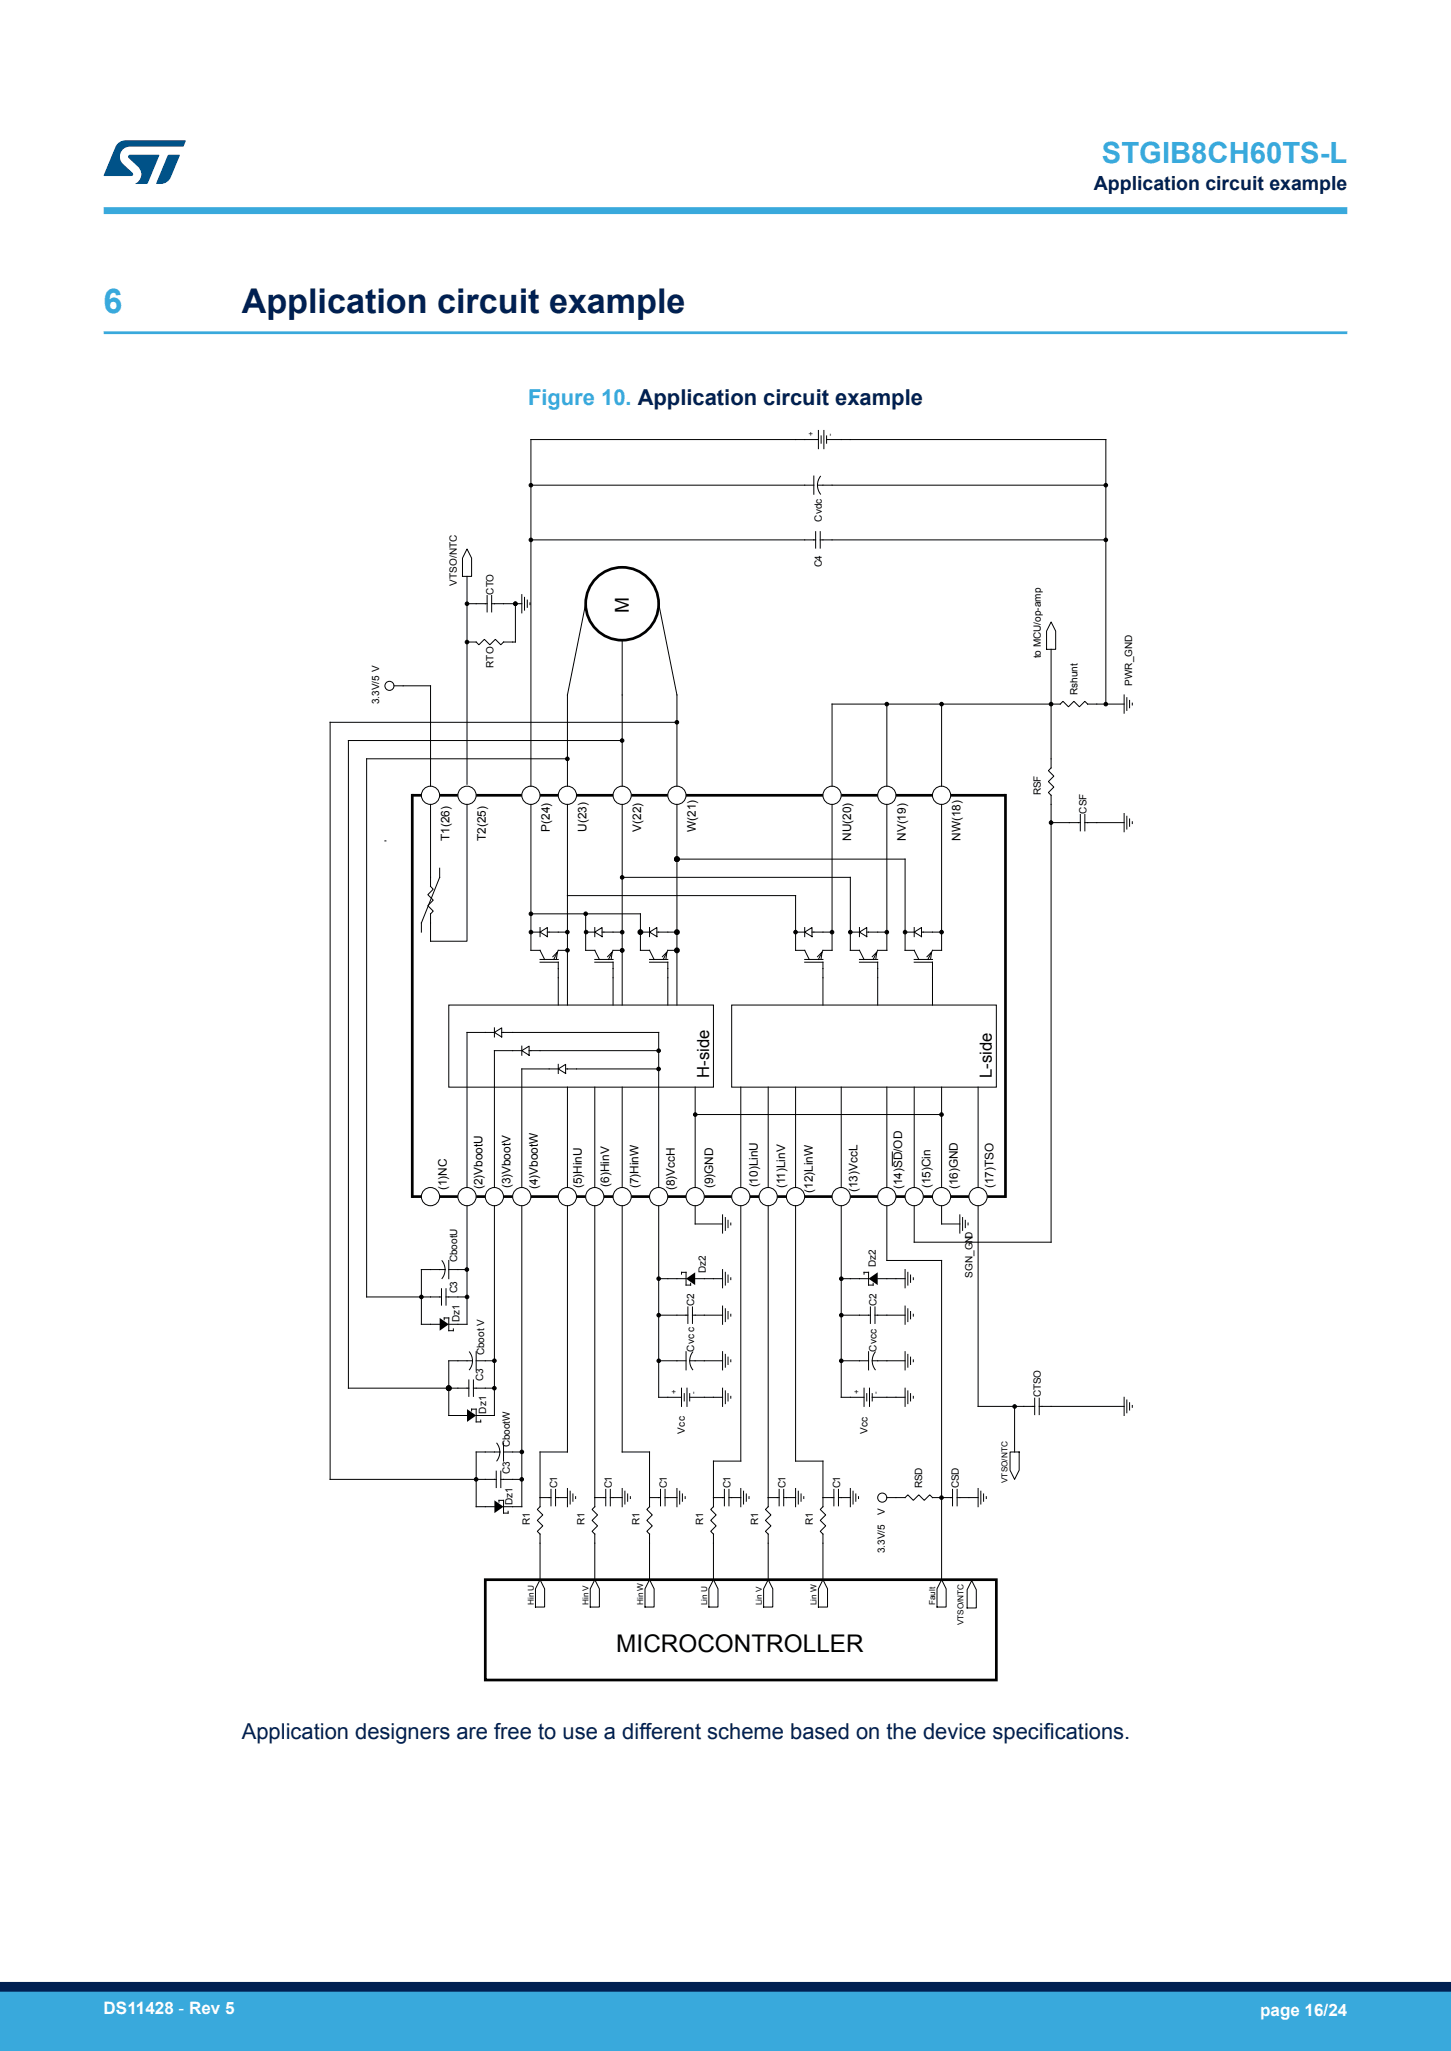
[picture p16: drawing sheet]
<svg xmlns="http://www.w3.org/2000/svg" width="210mm" height="297mm" viewBox="0 0 210 297" stroke-linecap="round" stroke-linejoin="round" font-family="sans-serif">
<defs><g id="words">
<text font-size="4.9" fill="#39a9dc" x="15" y="45.4">6</text>
<text font-size="4.9" fill="#002052" x="35" y="45.4">Application circuit example</text>
<text font-size="4.2" fill="#39a9dc" x="159.5" y="23.5">STGIB8CH60TS-L</text>
<text font-size="3.5" x="89.2" y="239.2">MICROCONTROLLER</text>
<text font-size="3.2" fill="#39a9dc" x="76.4" y="58.6">Figure 10. Application circuit example</text>
<text font-size="3.2" fill="#002052" x="35" y="251.9">Application designers are free to use a different scheme based on the device specifications.</text>
<text font-size="2.8" fill="#002052" x="158.3" y="27.5">Application circuit example</text>
<text font-size="2.8" x="91" y="88.7" transform="rotate(-90 91 88.7)">M</text>
<g font-size="2.5" fill="#fff">
<text x="15" y="291.6">DS11428 - Rev 5</text>
<text x="182.4" y="291.9">page 16/24</text>
</g>
<g font-size="2.4">
<text x="102.6" y="156.1" transform="rotate(-90 102.6 156.1)">H-side</text>
<text x="143.6" y="156.1" transform="rotate(-90 143.6 156.1)">L-side</text>
</g>
<g font-size="1.7">
<text x="65" y="121.8" transform="rotate(-90 65 121.8)">T1(26)</text>
<text x="70.3" y="121.8" transform="rotate(-90 70.3 121.8)">T2(25)</text>
<text x="79.6" y="120.4" transform="rotate(-90 79.6 120.4)">P(24)</text>
<text x="84.9" y="120.4" transform="rotate(-90 84.9 120.4)">U(23)</text>
<text x="92.8" y="120.4" transform="rotate(-90 92.8 120.4)">V(22)</text>
<text x="100.7" y="120.4" transform="rotate(-90 100.7 120.4)">W(21)</text>
<text x="123.2" y="121.8" transform="rotate(-90 123.2 121.8)">NU(20)</text>
<text x="131.1" y="121.8" transform="rotate(-90 131.1 121.8)">NV(19)</text>
<text x="139" y="121.8" transform="rotate(-90 139 121.8)">NW(18)</text>
<text x="64.7" y="172.4" transform="rotate(-90 64.7 172.4)">(1)NC</text>
<text x="69.8" y="172.2" transform="rotate(-90 69.8 172.2)">(2)VbootU</text>
<text x="73.9" y="172.1" transform="rotate(-90 73.9 172.1)">(3)VbootV</text>
<text x="77.9" y="172.2" transform="rotate(-90 77.9 172.2)">(4)VbootW</text>
<text x="84.2" y="172.1" transform="rotate(-90 84.2 172.1)">(5)HinU</text>
<text x="88.2" y="171.8" transform="rotate(-90 88.2 171.8)">(6)HinV</text>
<text x="92.4" y="172.1" transform="rotate(-90 92.4 172.1)">(7)HinW</text>
<text x="97.7" y="172.4" transform="rotate(-90 97.7 172.4)">(8)VccH</text>
<text x="103.2" y="172.1" transform="rotate(-90 103.2 172.1)">(9)GND</text>
<text x="109.7" y="172" transform="rotate(-90 109.7 172)">(10)LinU</text>
<text x="113.7" y="172.1" transform="rotate(-90 113.7 172.1)">(11)LinV</text>
<text x="117.6" y="172.7" transform="rotate(-90 117.6 172.7)">(12)LinW</text>
<text x="124.1" y="172.6" transform="rotate(-90 124.1 172.6)">(13)VccL</text>
<text x="130.6" y="172.2" transform="rotate(-90 130.6 172.2)">(14)SD/OD</text>
<text x="134.7" y="172.1" transform="rotate(-90 134.7 172.1)">(15)Cin</text>
<text x="138.6" y="172.2" transform="rotate(-90 138.6 172.2)">(16)GND</text>
<text x="143.8" y="172.1" transform="rotate(-90 143.8 172.1)">(17)TSO</text>
</g>
<g font-size="1.4">
<text x="118.9" y="75.5" transform="rotate(-90 118.9 75.5)">Cvdc</text>
<text x="118.9" y="82.1" transform="rotate(-90 118.9 82.1)">C4</text>
<text x="66.1" y="84.8" transform="rotate(-90 66.1 84.8)">VTSO/NTC</text>
<text x="71.4" y="86.1" transform="rotate(-90 71.4 86.1)">CTO</text>
<text x="150.6" y="95.4" transform="rotate(-90 150.6 95.4)">to MCU/op-amp</text>
<text x="54.9" y="102" transform="rotate(-90 54.9 102)">3.3V/5 V</text>
<text x="71.4" y="96.7" transform="rotate(-90 71.4 96.7)">RTO</text>
<text x="155.9" y="100.6" transform="rotate(-90 155.9 100.6)">Rshunt</text>
<text x="163.9" y="99.3" transform="rotate(-90 163.9 99.3)">PWR_GND</text>
<text x="150.6" y="115.2" transform="rotate(-90 150.6 115.2)">RSF</text>
<text x="157.3" y="117.8" transform="rotate(-90 157.3 117.8)">CSF</text>
<text x="66.2" y="182.8" transform="rotate(-90 66.2 182.8)">CbootU</text>
<text x="102.2" y="184.4" transform="rotate(-90 102.2 184.4)">Dz2</text>
<text x="126.7" y="183.4" transform="rotate(-90 126.7 183.4)">Dz2</text>
<text x="140.7" y="185" transform="rotate(-90 140.7 185)">SGN_GND</text>
<text x="66.2" y="187.3" transform="rotate(-90 66.2 187.3)">C3</text>
<text x="66.5" y="191.5" transform="rotate(-90 66.5 191.5)">Dz1</text>
<text x="100.5" y="189.1" transform="rotate(-90 100.5 189.1)">C2</text>
<text x="126.9" y="189.1" transform="rotate(-90 126.9 189.1)">C2</text>
<text x="70.1" y="196.3" transform="rotate(-90 70.1 196.3)">Cboot V</text>
<text x="100.5" y="195.7" transform="rotate(-90 100.5 195.7)">Cvc c</text>
<text x="126.9" y="195.7" transform="rotate(-90 126.9 195.7)">Cvcc</text>
<text x="69.9" y="200" transform="rotate(-90 69.9 200)">C3</text>
<text x="150.6" y="202.3" transform="rotate(-90 150.6 202.3)">CTSO</text>
<text x="70.3" y="204.7" transform="rotate(-90 70.3 204.7)">Dz1</text>
<text x="73.8" y="209.6" transform="rotate(-90 73.8 209.6)">CbootW</text>
<text x="99.1" y="207.6" transform="rotate(-90 99.1 207.6)">Vcc</text>
<text x="125.6" y="207.6" transform="rotate(-90 125.6 207.6)">Vcc</text>
<text x="73.8" y="213.4" transform="rotate(-90 73.8 213.4)">C3</text>
<text x="80.6" y="215.5" transform="rotate(-90 80.6 215.5)">C1</text>
<text x="88.6" y="215.5" transform="rotate(-90 88.6 215.5)">C1</text>
<text x="96.5" y="215.5" transform="rotate(-90 96.5 215.5)">C1</text>
<text x="105.7" y="215.5" transform="rotate(-90 105.7 215.5)">C1</text>
<text x="113.7" y="215.5" transform="rotate(-90 113.7 215.5)">C1</text>
<text x="121.6" y="215.5" transform="rotate(-90 121.6 215.5)">C1</text>
<text x="133.5" y="215.5" transform="rotate(-90 133.5 215.5)">RSD</text>
<text x="138.8" y="215.5" transform="rotate(-90 138.8 215.5)">CSD</text>
<text x="74.2" y="217.9" transform="rotate(-90 74.2 217.9)">Dz1</text>
<text x="76.7" y="220.8" transform="rotate(-90 76.7 220.8)">R1</text>
<text x="84.6" y="220.8" transform="rotate(-90 84.6 220.8)">R1</text>
<text x="92.5" y="220.8" transform="rotate(-90 92.5 220.8)">R1</text>
<text x="101.8" y="220.8" transform="rotate(-90 101.8 220.8)">R1</text>
<text x="109.7" y="220.8" transform="rotate(-90 109.7 220.8)">R1</text>
<text x="117.6" y="220.8" transform="rotate(-90 117.6 220.8)">R1</text>
<text x="128.1" y="219.3" transform="rotate(-90 128.1 219.3)">V</text>
<text x="128.1" y="224.9" transform="rotate(-90 128.1 224.9)">3.3V/5</text>
</g>
<g font-size="1.2">
<text x="145.8" y="214.8" transform="rotate(-90 145.8 214.8)">VTSO/NTC</text>
<text x="77.2" y="232.4" transform="rotate(-90 77.2 232.4)">Hin U</text>
<text x="85.2" y="232.4" transform="rotate(-90 85.2 232.4)">Hin V</text>
<text x="93.1" y="232.4" transform="rotate(-90 93.1 232.4)">Hin W</text>
<text x="102.3" y="232.4" transform="rotate(-90 102.3 232.4)">Lin U</text>
<text x="110.3" y="232.4" transform="rotate(-90 110.3 232.4)">Lin V</text>
<text x="118.2" y="232.4" transform="rotate(-90 118.2 232.4)">Lin W</text>
<text x="135.4" y="232.4" transform="rotate(-90 135.4 232.4)">Fault</text>
<text x="139.4" y="235.4" transform="rotate(-90 139.4 235.4)">VTSO/NTC</text>
</g>
<g font-size="1.1">
<text x="117.7" y="63.1" transform="rotate(-90 117.7 63.1)">+</text>
<text x="120.5" y="63.1" transform="rotate(-90 120.5 63.1)">-</text>
<text x="97.9" y="201.8" transform="rotate(-90 97.9 201.8)">+</text>
<text x="100.7" y="201.8" transform="rotate(-90 100.7 201.8)">-</text>
<text x="124.3" y="201.8" transform="rotate(-90 124.3 201.8)">+</text>
<text x="127.1" y="201.8" transform="rotate(-90 127.1 201.8)">-</text>
</g>
</g></defs>
<path d="M15 48.2h180" fill="none" stroke="#39a9dc" stroke-width=".4"/>
<g fill="none" stroke="#000" stroke-width=".14">
<path d="M67.6 79.5l.7 1.3v2.7h-1.4v-2.7zM76.8 70.3h41M76.8 78.2h41.2M117.8 68.9v2.7M118 77v2.4M118.3 70.3h41.7M118.4 63.7h-41.6v50.1M118.4 62.3v2.7M118.7 78.2h41.3M118.7 77v2.4M118.7 69a2.13 2.13 0 0 0 0 2.5M118.8 63.1v1.1"/>
<path d="M119.2 62.3v2.7M119.6 63.7h40.4v38.3M119.6 63.1v1.1M57 99.3h5.3v14.5M67.6 83.5v30.1M67.6 87.4h2.9M70.5 86.2v2.4M71.2 87.4h4.3M71.2 86.2v2.4M74.6 87.4v5.6h-1.7l-.4 .4-.8-.8-.8 .8-.8-.8-.8 .8-.4-.4h-1.3M75.5 86.1v2.6M75.9 86.5v1.8"/>
<path d="M76.3 86.9v1.1M76.7 87.3v.3M84.8 87.4l-2.7 13.2v13.2M90 92.7v21.1M95.3 87.4l2.7 13.2v13.2M152.1 94v17.2l-.4 .4 .8 .8-.8 .8 .8 .8-.8 .8 .4 .4v64.7h-19.8v-5.3M152.1 90.1l.7 1.3v2.6h-1.3v-2.6zM62.3 116.5v11.9l.4 .4-.8 .8 .8 .7-.8 .8 .8 .8-.4 .4v4h5.3v-19.8M76.8 116.5v21.1h1.4l.6 1.3M82.1 109.9h-29v77.9h10.8M82.1 116.5v29M90 116.5v29"/>
<path d="M90 107.2h-39.6v93.8h17.5M98 104.6h-50.2v109.6h24M98 116.5v29M120.4 116.5v21.1h-1.3l-.7 1.3M128.4 102v11.8M128.4 116.5v21.1h-1.4l-.6 1.3M136.3 102v11.8M136.3 116.5v21.1h-1.3l-.7 1.3M152.1 119.1h4.3M156.4 117.9v2.4M157 119.1h5.7M157 117.9v2.4"/>
<path d="M162.7 102h-5.3l-.4-.4-.8 .7-.8-.7-.8 .7-.8-.7-.4 .4h-33v11.8M162.7 100.6v2.7M162.7 117.8v2.6M163.1 101v1.9M163.1 118.2v1.9M163.5 101.4v1.1M163.5 118.6v1.1M163.9 101.8v.3M163.9 119v.3M55.7 121.8h.1M63.6 125.7v1.3l-2.6 6.7v1.3M76.8 132.3h15.9v5.3h1.3l.7 1.3"/>
<path d="M76.8 135h1.4M78.2 134.3v1.3M78.2 139.3h2.6v6.2M78.2 138.9h2.6M78.2 135l1-.7v1.3zM79.2 135h2.9M80 138.5l.7-.6-.2 .9M82.1 129.7h33v7.9h1.4l.6 1.3M82.1 137.6h-1.3l-.7 1.3M84.8 132.3v5.3h1.3l.6 1.3M84.8 135h1.3M86.1 134.3v1.3"/>
<path d="M86.1 139.3h2.6v6.2M86.1 138.9h2.6M86.1 135l1-.7v1.3zM87.1 135h2.9M87.9 138.5l.7-.6-.1 .9M90 127h33.1v10.6h1.3l.6 1.3M90 137.6h-1.3l-.6 1.3M92.7 135h1.3M94 134.3v1.3M94 139.3h2.7v6.2M94 138.9h2.7M94 135l1.1-.7v1.3z"/>
<path d="M95.1 135h2.9M95.9 138.5l.6-.6-.1 .9M98 124.4h33v13.2h1.3l.7 1.3M98 137.6h-1.3l-.7 1.3M115.1 135h1.4M116.5 139.3h2.6v6.2M116.5 138.9h2.6M116.5 134.3v1.3M116.5 135l1-.7v1.3zM117.5 135h2.9M118.3 138.5l.7-.6-.2 .9M123.1 135h1.3"/>
<path d="M124.4 139.3h2.6v6.2M124.4 138.9h2.6M124.4 134.3v1.3M124.4 135l1-.7v1.3zM125.4 135h3M126.2 138.5l.7-.6-.1 .9M131 135h1.3M132.3 134.3v1.3M132.3 139.3h2.7v6.2M132.3 138.9h2.7M132.3 135l1.1-.7v1.3zM133.4 135h2.9"/>
<path d="M134.2 138.5l.6-.6-.1 .9M65 145.5h38.3v11.9h-38.3zM71.6 148.8v1.4M71.6 149.5h-4v22.5M71.6 149.5l1-.7v1.4zM72.6 149.5h22.7v22.5M75.5 151.5v1.3M75.5 152.1h-3.9v19.9M75.5 152.1l1.1-.6v1.3zM76.6 152.1h18.7M80.8 154.8h-5.3v17.2M80.8 154.1v1.3"/>
<path d="M80.8 154.8l1.1-.7v1.3zM81.9 154.8h13.4M82.1 157.4v14.6M86.1 157.4v14.6M90 157.4v14.6M100.6 157.4v14.6M105.9 145.5h38.3v11.9h-38.3zM107.2 157.4v14.6M111.2 157.4v14.6M115.1 157.4v14.6M121.7 157.4v14.6M128.4 157.4v14.6"/>
<path d="M132.3 157.4v14.6M136.3 157.4v14.6M141.6 157.4v14.6M67.6 174.6v17.2h-2.6M71.6 174.6v30.4h-2.7M75.5 174.6v35.7M82.1 174.6v35.7h-3.9v7.9l-.4 .4 .8 .8-.8 .8 .8 .8-.8 .7 .4 .4v6.7M86.1 174.6v43.6l-.4 .4 .8 .8-.8 .8 .8 .8-.8 .7 .4 .4v6.7M90 174.6v35.7h4v7.9l-.4 .4 .8 .8-.8 .8 .8 .8-.8 .7 .4 .4v6.7M95.3 174.6v10.6h4M100.6 174.6v2.6h4M100.6 161.4h35.7"/>
<path d="M104.6 175.9v2.7M105 176.3v1.9M105.4 176.7v1.1M105.8 177.1v.3M107.2 174.6v37h-3.9v6.6l-.4 .4 .7 .8-.7 .8 .7 .8-.7 .7 .4 .4v6.7M111.2 174.6v43.6l-.4 .4 .8 .8-.8 .8 .8 .8-.8 .7 .4 .4v6.7M115.1 174.6v37h4v6.6l-.4 .4 .8 .8-.8 .8 .8 .8-.8 .7 .4 .4v6.7M121.7 174.6v10.6h4M128.4 174.6v7.9h7.9v46.3M129.1 166.8v2M136.3 174.6v2.6h2.6M138.9 175.9v2.7"/>
<path d="M139.3 176.3v1.9M139.7 176.7v1.1M140.1 177.1v.3M141.6 174.6v29.1h5.2v6.6M63.9 186.6v2.4M64 182.6a2.09 2.09 0 0 1 0 2.5M64.3 191.1v-.3h.7v1.9h.6v-.3M64.4 183.8h-3.4v8h2.6M64.6 187.8h3M64.6 186.6v2.4M65 182.5v2.7M65 183.8h2.6"/>
<path d="M67.9 199.8v2.4M67.9 195.8a2.08 2.08 0 0 1 .5 1.3M68.4 197.1a2.08 2.08 0 0 1-.5 1.2M68.4 197.1h-3.4v7.9h2.6M68.5 199.8v2.4M68.9 197.1h2.7M68.9 195.7v2.7M95.3 197.1h4M95.3 190.4h4.3M95.3 185.2v17.1h3.3M98.6 184.5v-.3h.7v1.9h.7v-.3M99.3 195.7v2.7"/>
<path d="M99.6 189.3v2.3M99.8 197.1h4.8M100.2 190.4h4.4M100.2 189.3v2.3M100.3 195.8a2.11 2.11 0 0 0 0 2.5M100.6 185.2h4M104.6 183.8v2.7M104.6 189.1v2.7M104.6 195.7v2.7M105 184.2v1.9M105 189.5v1.9M105 196.1v1.9"/>
<path d="M105.4 184.6v1.1M105.4 189.9v1.1M105.4 196.5v1.1M105.8 185v.3M105.8 190.3v.3M105.8 196.9v.3M121.7 197.1h4M121.7 190.4h4.3M121.7 185.2v17.1h3.3M125 184.5v-.3h.7v1.9h.7v-.3M125.7 195.7v2.7M126 189.3v2.3"/>
<path d="M126.2 197.1h4.8M126.6 190.4h4.4M126.6 189.3v2.3M126.7 195.8a2.11 2.11 0 0 0 0 2.5M127 185.2h4M131 183.8v2.7M131 189.1v2.7M131 195.7v2.7M131.4 184.2v1.9M131.4 189.5v1.9M131.4 196.1v1.9M131.8 184.6v1.1"/>
<path d="M131.8 189.9v1.1M131.8 196.5v1.1M132.2 185v.3M132.2 190.3v.3M132.2 196.9v.3M68.3 204.3v-.2h.6v1.8h.7v-.3M68.5 201h3.1M71.8 213v2.4M71.9 209a2.09 2.09 0 0 1 0 2.5M72.2 217.5v-.2h.7v1.8h.6v-.3M72.3 210.3h-3.4v7.9h2.7M72.5 213v2.4"/>
<path d="M72.9 210.3h2.6M72.9 208.9v2.7M75.5 214.2v4h-2.6M75.5 210.3v3.9h-3M78.2 216.9h1.5M79.7 215.7v2.4M80.4 216.9h1.7M80.4 215.7v2.4M82.1 215.5v2.7M82.5 215.9v1.9M82.9 216.3v1.1M83.3 216.7v.3"/>
<path d="M86.1 216.9h1.6M87.7 215.7v2.4M88.3 216.9h1.7M88.3 215.7v2.4M90 215.5v2.7M90.4 215.9v1.9M90.8 216.3v1.1M91.2 216.7v.3M94 216.9h1.6M95.6 215.7v2.4M96.3 216.9h1.7M96.3 215.7v2.4"/>
<path d="M98 215.5v2.7M98.4 215.9v1.9M98.6 201v2.7M98.8 216.3v1.1M99 201.8v1.1M99.2 216.7v.3M99.4 201v2.7M99.8 202.3h4.8M99.8 201.8v1.1M103.3 216.9h1.5M104.6 201v2.7M104.8 215.7v2.4"/>
<path d="M105 201.4v1.9M105.4 201.8v1.1M105.5 216.9h1.7M105.5 215.7v2.4M105.8 202.2v.3M107.2 215.5v2.7M107.6 215.9v1.9M108 216.3v1.1M108.4 216.7v.3M111.2 216.9h1.6M112.8 215.7v2.4M113.4 216.9h1.7"/>
<path d="M113.4 215.7v2.4M115.1 215.5v2.7M115.5 215.9v1.9M115.9 216.3v1.1M116.3 216.7v.3M119.1 216.9h1.6M120.7 215.7v2.4M121.3 216.9h1.8M121.3 215.7v2.4M123.1 215.5v2.7M123.5 215.9v1.9M123.9 216.3v1.1"/>
<path d="M124.3 216.7v.3M125 201v2.7M125.4 201.8v1.1M125.8 201v2.7M126.2 202.3h4.8M126.2 201.8v1.1M128.4 216.9h2.6l.4-.4 .8 .8 .8-.8 .8 .8 .8-.8 .4 .4h2.9M131 201v2.7M131.4 201.4v1.9M131.8 201.8v1.1M132.2 202.2v.3M137.9 215.7v2.4"/>
<path d="M138.5 216.9h3.1M138.5 215.7v2.4M141.6 215.5v2.7M142 215.9v1.9M142.4 216.3v1.1M142.7 216.7v.3M146.2 210.3h1.3v2.6l-.7 1.3-.6-1.3zM146.8 203.7h2.9M149.7 202.5v2.3M150.4 203.7h12.3M150.4 202.5v2.3M162.7 202.3v2.7"/>
<path d="M163.1 202.7v1.9M163.5 203.1v1.1M163.9 203.5v.3M78.2 228.8l.6 1.3v2.6h-1.3v-2.6zM86.1 228.8l.6 1.3v2.6h-1.3v-2.6zM94 228.8l.7 1.3v2.6h-1.3v-2.6zM103.3 228.8l.6 1.3v2.6h-1.3v-2.6zM111.2 228.8l.6 1.3v2.6h-1.3v-2.6zM119.1 228.8l.7 1.3v2.6h-1.4v-2.6zM136.3 228.8l.6 1.3v2.6h-1.3v-2.6zM140.6 228.9l.7 1.3v2.6h-1.3v-2.6z"/>
<circle cx="76.8" cy="78.2" r=".26"/>
<circle cx="76.8" cy="70.3" r=".26"/>
<circle cx="160" cy="78.2" r=".26"/>
<circle cx="160" cy="70.3" r=".26"/>
<circle cx="56.4" cy="99.3" r=".66"/>
<circle cx="67.6" cy="93" r=".26"/>
<circle cx="67.6" cy="87.4" r=".26"/>
<circle cx="74.6" cy="87.4" r=".26"/>
<circle cx="62.3" cy="115.2" r="1.32"/>
<circle cx="67.6" cy="115.2" r="1.32"/>
<circle cx="76.8" cy="115.2" r="1.32"/>
<circle cx="82.1" cy="109.9" r=".26"/>
<circle cx="82.1" cy="115.2" r="1.32"/>
<circle cx="90" cy="107.2" r=".26"/>
<circle cx="90" cy="115.2" r="1.32"/>
<circle cx="98" cy="104.6" r=".26"/>
<circle cx="98" cy="115.2" r="1.32"/>
<circle cx="120.4" cy="115.2" r="1.32"/>
<circle cx="128.3" cy="115.2" r="1.32"/>
<circle cx="128.3" cy="102" r=".26"/>
<circle cx="136.3" cy="115.2" r="1.32"/>
<circle cx="136.3" cy="102" r=".26"/>
<circle cx="152.1" cy="102" r=".26"/>
<circle cx="152.1" cy="119.1" r=".26"/>
<circle cx="160" cy="102" r=".26"/>
<circle cx="76.8" cy="132.3" r=".26"/>
<circle cx="76.8" cy="135" r=".26"/>
<circle cx="82.1" cy="135" r=".26"/>
<circle cx="82.1" cy="137.6" r=".26"/>
<circle cx="84.8" cy="132.3" r=".26"/>
<circle cx="84.8" cy="135" r=".26"/>
<circle cx="90" cy="137.6" r=".26"/>
<circle cx="90" cy="127.1" r=".26"/>
<circle cx="90" cy="135" r=".26"/>
<circle cx="98" cy="124.4" r=".26"/>
<circle cx="115.1" cy="135" r=".26"/>
<circle cx="120.4" cy="135" r=".26"/>
<circle cx="123.1" cy="135" r=".26"/>
<circle cx="128.3" cy="135" r=".26"/>
<circle cx="131" cy="135" r=".26"/>
<circle cx="136.3" cy="135" r=".26"/>
<circle cx="95.3" cy="154.8" r=".26"/>
<circle cx="95.3" cy="152.1" r=".26"/>
<circle cx="62.3" cy="173.3" r="1.32"/>
<circle cx="67.6" cy="173.3" r="1.32"/>
<circle cx="71.6" cy="173.3" r="1.32"/>
<circle cx="75.5" cy="173.3" r="1.32"/>
<circle cx="82.1" cy="173.3" r="1.32"/>
<circle cx="86.1" cy="173.3" r="1.32"/>
<circle cx="90" cy="173.3" r="1.32"/>
<circle cx="95.3" cy="173.3" r="1.32"/>
<circle cx="100.6" cy="173.3" r="1.32"/>
<circle cx="100.6" cy="161.4" r=".26"/>
<circle cx="107.2" cy="173.3" r="1.32"/>
<circle cx="111.2" cy="173.3" r="1.32"/>
<circle cx="115.1" cy="173.3" r="1.32"/>
<circle cx="121.7" cy="173.3" r="1.32"/>
<circle cx="128.3" cy="173.3" r="1.32"/>
<circle cx="132.3" cy="173.3" r="1.32"/>
<circle cx="136.3" cy="161.4" r=".26"/>
<circle cx="136.3" cy="173.3" r="1.32"/>
<circle cx="141.6" cy="173.3" r="1.32"/>
<circle cx="61" cy="187.8" r=".26"/>
<circle cx="67.6" cy="183.8" r=".26"/>
<circle cx="67.6" cy="187.8" r=".26"/>
<circle cx="71.6" cy="197" r=".26"/>
<circle cx="95.3" cy="185.2" r=".26"/>
<circle cx="95.3" cy="190.4" r=".26"/>
<circle cx="95.3" cy="197.1" r=".26"/>
<circle cx="121.8" cy="197.1" r=".26"/>
<circle cx="121.8" cy="190.4" r=".26"/>
<circle cx="121.8" cy="185.2" r=".26"/>
<circle cx="64.9" cy="201" r=".26"/>
<circle cx="68.9" cy="214.2" r=".26"/>
<circle cx="71.5" cy="201" r=".26"/>
<circle cx="75.5" cy="214.2" r=".26"/>
<circle cx="75.5" cy="210.3" r=".26"/>
<circle cx="127.7" cy="216.9" r=".66"/>
<circle cx="136.3" cy="216.9" r=".26"/>
<circle cx="146.8" cy="203.7" r=".26"/>
</g>
<g fill="#000" stroke="#000" stroke-width=".32">
<circle cx="92.7" cy="135" r=".26"/>
<circle cx="98" cy="135" r=".26"/>
<circle cx="98" cy="137.6" r=".26"/>
<circle cx="98" cy="124.4" r=".26"/>
<circle cx="64.9" cy="201" r=".26"/>
</g>
<g fill="#000">
<path d="M63.6 190.8l1.4 1-1.4 .9zM99.3 185.2l1.3-1v1.9zM125.7 185.2l1.3-1v1.9zM67.6 204.1l1.3 .9-1.3 .9z"/>
<circle cx="76.8" cy="78.2" r=".26"/>
<circle cx="76.8" cy="70.3" r=".26"/>
<circle cx="160" cy="78.2" r=".26"/>
<circle cx="160" cy="70.3" r=".26"/>
<circle cx="67.6" cy="93" r=".26"/>
<circle cx="67.6" cy="87.4" r=".26"/>
<circle cx="74.6" cy="87.4" r=".26"/>
<circle cx="82.1" cy="109.9" r=".26"/>
<circle cx="90" cy="107.2" r=".26"/>
<circle cx="98" cy="104.6" r=".26"/>
<circle cx="128.3" cy="102" r=".26"/>
<circle cx="136.3" cy="102" r=".26"/>
<circle cx="152.1" cy="102" r=".26"/>
<circle cx="152.1" cy="119.1" r=".26"/>
<circle cx="160" cy="102" r=".26"/>
<circle cx="76.8" cy="132.3" r=".26"/>
<circle cx="76.8" cy="135" r=".26"/>
<circle cx="82.1" cy="135" r=".26"/>
<circle cx="82.1" cy="137.6" r=".26"/>
<circle cx="84.8" cy="132.3" r=".26"/>
<circle cx="84.8" cy="135" r=".26"/>
<circle cx="90" cy="137.6" r=".26"/>
<circle cx="90" cy="127.1" r=".26"/>
<circle cx="90" cy="135" r=".26"/>
<circle cx="98" cy="124.4" r=".26"/>
<circle cx="115.1" cy="135" r=".26"/>
<circle cx="120.4" cy="135" r=".26"/>
<circle cx="123.1" cy="135" r=".26"/>
<circle cx="128.3" cy="135" r=".26"/>
<circle cx="131" cy="135" r=".26"/>
<circle cx="136.3" cy="135" r=".26"/>
<circle cx="95.3" cy="154.8" r=".26"/>
<circle cx="95.3" cy="152.1" r=".26"/>
<circle cx="100.6" cy="161.4" r=".26"/>
<circle cx="136.3" cy="161.4" r=".26"/>
<circle cx="61" cy="187.8" r=".26"/>
<circle cx="67.6" cy="183.8" r=".26"/>
<circle cx="67.6" cy="187.8" r=".26"/>
<circle cx="71.6" cy="197" r=".26"/>
<circle cx="95.3" cy="185.2" r=".26"/>
<circle cx="95.3" cy="190.4" r=".26"/>
<circle cx="95.3" cy="197.1" r=".26"/>
<circle cx="121.8" cy="197.1" r=".26"/>
<circle cx="121.8" cy="190.4" r=".26"/>
<circle cx="121.8" cy="185.2" r=".26"/>
<circle cx="64.9" cy="201" r=".26"/>
<circle cx="68.9" cy="214.2" r=".26"/>
<circle cx="71.5" cy="201" r=".26"/>
<circle cx="75.5" cy="214.2" r=".26"/>
<circle cx="75.5" cy="210.3" r=".26"/>
<circle cx="136.3" cy="216.9" r=".26"/>
<circle cx="146.8" cy="203.7" r=".26"/>
</g>
<g fill="#000">
<path d="M71.6 217.3l1.3 .9-1.3 .9z"/>
<circle cx="152.1" cy="102" r=".26"/>
</g>
<g fill="none" stroke="#000" stroke-width=".39">
<path d="M61 115.2h-1.3v58.1h1.3M63.6 115.2h2.7M68.9 115.2h6.6M78.2 115.2h2.6M83.4 115.2h5.3M91.4 115.2h5.3M99.3 115.2h19.8M121.7 115.2h5.3M129.7 115.2h5.3M137.6 115.2h7.9v58.1h-2.6M63.6 173.3h2.7M68.9 173.3h1.3"/>
<path d="M72.9 173.3h1.3M76.8 173.3h4M83.4 173.3h1.4M87.4 173.3h1.3M91.4 173.3h2.6M96.7 173.3h2.6M101.9 173.3h4M108.5 173.3h1.4M112.5 173.3h1.3M116.5 173.3h3.9M123.1 173.3h3.9M129.7 173.3h1.3"/>
<path d="M133.6 173.3h1.4M137.6 173.3h2.6M70.2 228.8h74v14.5h-74z"/>
<circle cx="90" cy="87.4" r="5.3"/>
</g>
<path d="M15 30.5h180" fill="none" stroke="#39a9dc" stroke-width="1"/>
<g fill="#005288">
<path d="M17.1 20.7l.7-.3 .4-.1h8.6l.1 .1-.4 .8h-7.6a1.45 1.45 0 0 0-1.4 .9 1.45 1.45 0 0 0 .2 1.6l1.5 1.3 .1 .2-.1 .2-.2 .1h-4l1.7-4.2z"/>
<path d="M24.3 22.4h1.6l.1 .1-1.3 3.2a1.6 1.6 0 0 1-1.5 .9h-.5l-.1-.1z"/>
<path d="M18.6 22.5l.2-.1h4.2l.1 .1-1.8 4.1h-1.7a1.54 1.54 0 0 0 .4-2.4l-1.4-1.3-.1-.2z"/>
</g>
<g fill="#39a9dc">
<path d="M0 288.4h210v8.6h-210z" fill-rule="evenodd"/>
<path d="M-.1 288.4h210.2v4.4h-210.2z" fill-rule="evenodd"/>
</g>
<path d="M0 287.7h210" fill="none" stroke="#002052" stroke-width="1.4"/>
<use href="#words"/>
</svg>
